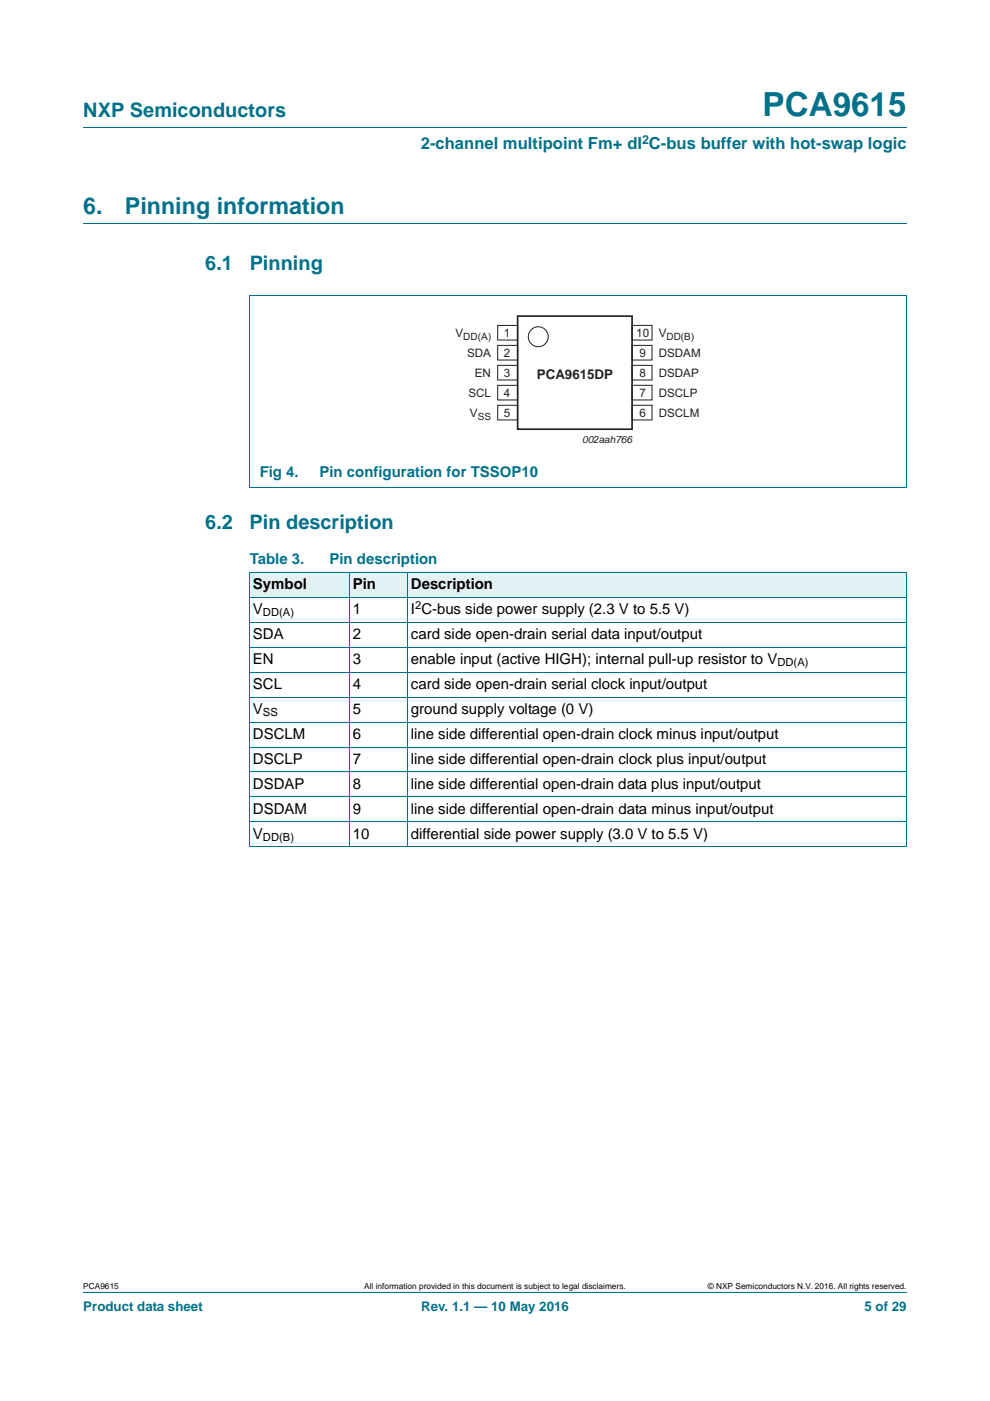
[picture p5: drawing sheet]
<svg xmlns="http://www.w3.org/2000/svg" width="210mm" height="297mm" viewBox="0 0 210 297" stroke-linecap="round" stroke-linejoin="round" font-family="sans-serif">
<defs><g id="words">
<text font-size="7" fill="#00718a" x="161.7" y="24.6">PCA9615</text>
<g font-size="4.9" fill="#00718a">
<text x="17.7" y="45.4">6.</text>
<text x="26.5" y="45.4">Pinning information</text>
</g>
<g font-size="4.2" fill="#00718a">
<text x="17.7" y="24.9">NXP Semiconductors</text>
<text x="43.5" y="57.3">6.1</text>
<text x="53" y="57.3">Pinning</text>
<text x="43.5" y="112.1">6.2</text>
<text x="52.9" y="112.1">Pin description</text>
</g>
<text font-size="3.5" fill="#00718a" x="89.3" y="31.6">2-channel multipoint Fm+ dI C-bus buffer with hot-swap logic</text>
<g font-size="3.2" fill="#00718a">
<text x="55.1" y="101.2">Fig 4.</text>
<text x="67.8" y="101.2">Pin configuration for TSSOP10</text>
<text x="53" y="119.5">Table 3.</text>
<text x="69.9" y="119.5">Pin description</text>
</g>
<g font-size="3.2">
<text x="53.7" y="124.8">Symbol</text>
<text x="74.8" y="124.8">Pin</text>
<text x="87.2" y="124.8">Description</text>
<text x="53.7" y="130.1">V</text>
<text x="74.8" y="130.1">1</text>
<text x="87.2" y="130.1">I C-bus side power supply (2.3 V to 5.5 V)</text>
<text x="53.7" y="135.4">SDA</text>
<text x="74.8" y="135.4">2</text>
<text x="87.2" y="135.4">card side open-drain serial data input/output</text>
<text x="53.7" y="140.7">EN</text>
<text x="74.8" y="140.7">3</text>
<text x="87.2" y="140.7">enable input (active HIGH); internal pull-up resistor to V</text>
<text x="53.7" y="146">SCL</text>
<text x="74.8" y="146">4</text>
<text x="87.2" y="146">card side open-drain serial clock input/output</text>
<text x="53.7" y="151.3">V</text>
<text x="74.8" y="151.3">5</text>
<text x="87.2" y="151.3">ground supply voltage (0 V)</text>
<text x="53.7" y="156.6">DSCLM</text>
<text x="53.7" y="161.9">DSCLP</text>
<text x="74.8" y="161.9">7</text>
<text x="74.8" y="156.6">6</text>
<text x="87.2" y="161.9">line side differential open-drain clock plus input/output</text>
<text x="87.2" y="156.6">line side differential open-drain clock minus input/output</text>
<text x="53.7" y="167.2">DSDAP</text>
<text x="74.8" y="167.2">8</text>
<text x="87.2" y="167.2">line side differential open-drain data plus input/output</text>
<text x="53.7" y="172.5">DSDAM</text>
<text x="74.8" y="172.5">9</text>
<text x="87.2" y="172.5">line side differential open-drain data minus input/output</text>
<text x="53.7" y="177.8">V</text>
<text x="74.8" y="177.8">10</text>
<text x="87.2" y="177.8">differential side power supply (3.0 V to 5.5 V)</text>
</g>
<text font-size="2.8" fill="#231f20" x="113.9" y="80.3">PCA9615DP</text>
<g font-size="2.8" fill="#00718a">
<text x="17.7" y="277.9">Product data sheet</text>
<text x="89.3" y="277.9">Rev. 1.1 — 10 May 2016</text>
<text x="183.4" y="277.9">5 of 29</text>
</g>
<text font-size="2.6" fill="#00718a" x="136.2" y="30.5">2</text>
<g font-size="2.5" fill="#231f20">
<text x="96.6" y="71.5">V</text>
<text x="106.8" y="71.5">1</text>
<text x="135" y="71.5">10</text>
<text x="139.7" y="71.5">V</text>
<text x="99.1" y="75.8">SDA</text>
<text x="106.8" y="75.7">2</text>
<text x="135.6" y="75.7">9</text>
<text x="139.7" y="75.8">DSDAM</text>
<text x="100.7" y="80">EN</text>
<text x="106.8" y="79.9">3</text>
<text x="135.6" y="79.9">8</text>
<text x="139.7" y="80">DSDAP</text>
<text x="99.3" y="84.2">SCL</text>
<text x="99.7" y="88.5">V</text>
<text x="106.8" y="84.2">4</text>
<text x="106.8" y="88.4">5</text>
<text x="135.6" y="88.4">6</text>
<text x="135.6" y="84.2">7</text>
<text x="139.7" y="84.2">DSCLP</text>
<text x="139.7" y="88.5">DSCLM</text>
</g>
<g font-size="2.4">
<text x="55.8" y="130.7">DD(A)</text>
<text x="88.1" y="129.2">2</text>
<text x="164.9" y="141.3">DD(A)</text>
<text x="55.8" y="151.9">SS</text>
<text x="55.8" y="178.4">DD(B)</text>
</g>
<g font-size="2.1" fill="#231f20">
<text x="98.3" y="72">DD(A)</text>
<text x="141.4" y="72">DD(B)</text>
<text x="101.3" y="89">SS</text>
<text x="123.5" y="93.8">002aah766</text>
</g>
<g font-size="1.8">
<text x="17.7" y="273.3">PCA9615</text>
<text x="77.3" y="273.3">All information provided in this document is subject to legal disclaimers.</text>
<text x="150.1" y="273.3">© NXP Semiconductors N.V. 2016. All rights reserved.</text>
</g>
</g></defs>
<path d="M17.7 27h174.6M17.7 47.4h174.6M52.9 62.6h139.4M53 62.7v40.6M192.3 62.7v40.6M52.9 103.3h139.4M17.7 273.9h174.6" fill="none" stroke="#00718a" stroke-width=".21"/>
<g fill="none" stroke="#231f20" stroke-width=".21">
<path d="M105.6 69h4.2v3.1h-4.2zM105.6 73.2h4.2v3.1h-4.2zM105.6 77.5h4.2v3.1h-4.2zM134.1 77.5h4.2v3.1h-4.2zM134.1 69h4.2v3.1h-4.2zM134.1 73.2h4.2v3.1h-4.2zM105.6 81.7h4.2v3.1h-4.2zM105.6 85.9h4.2v3.1h-4.2zM134.1 85.9h4.2v3.1h-4.2zM134.1 81.7h4.2v3.1h-4.2z"/>
<circle cx="114.2" cy="71.4" r="2.12"/>
</g>
<path d="M109.8 67h24.3v24h-24.3z" fill="none" stroke="#231f20" stroke-width=".35"/>
<g fill="#e2f1f4">
<path d="M53 121.3h21.1v5.3h-21.1z"/>
<path d="M74.1 121.3h12.4v5.3h-12.4z"/>
<path d="M86.5 121.3h105.8v5.3h-105.8z"/>
</g>
<g fill="none" stroke="#00718a" stroke-width=".21">
<path d="M52.9 121.3h139.4v58.2M52.9 126.6h139.4M52.9 131.9h139.4M52.9 137.2h139.4M53 121.3v58.2M74.1 121.3v58.3M86.5 121.3v58.3M52.9 142.5h139.4M52.9 147.8h139.4M52.9 153.1h139.4M52.9 158.4h139.4M52.9 163.7h139.4"/>
<path d="M52.9 169h139.4M52.9 174.3h139.4M52.9 179.5h139.4"/>
</g>
<use href="#words"/>
</svg>
